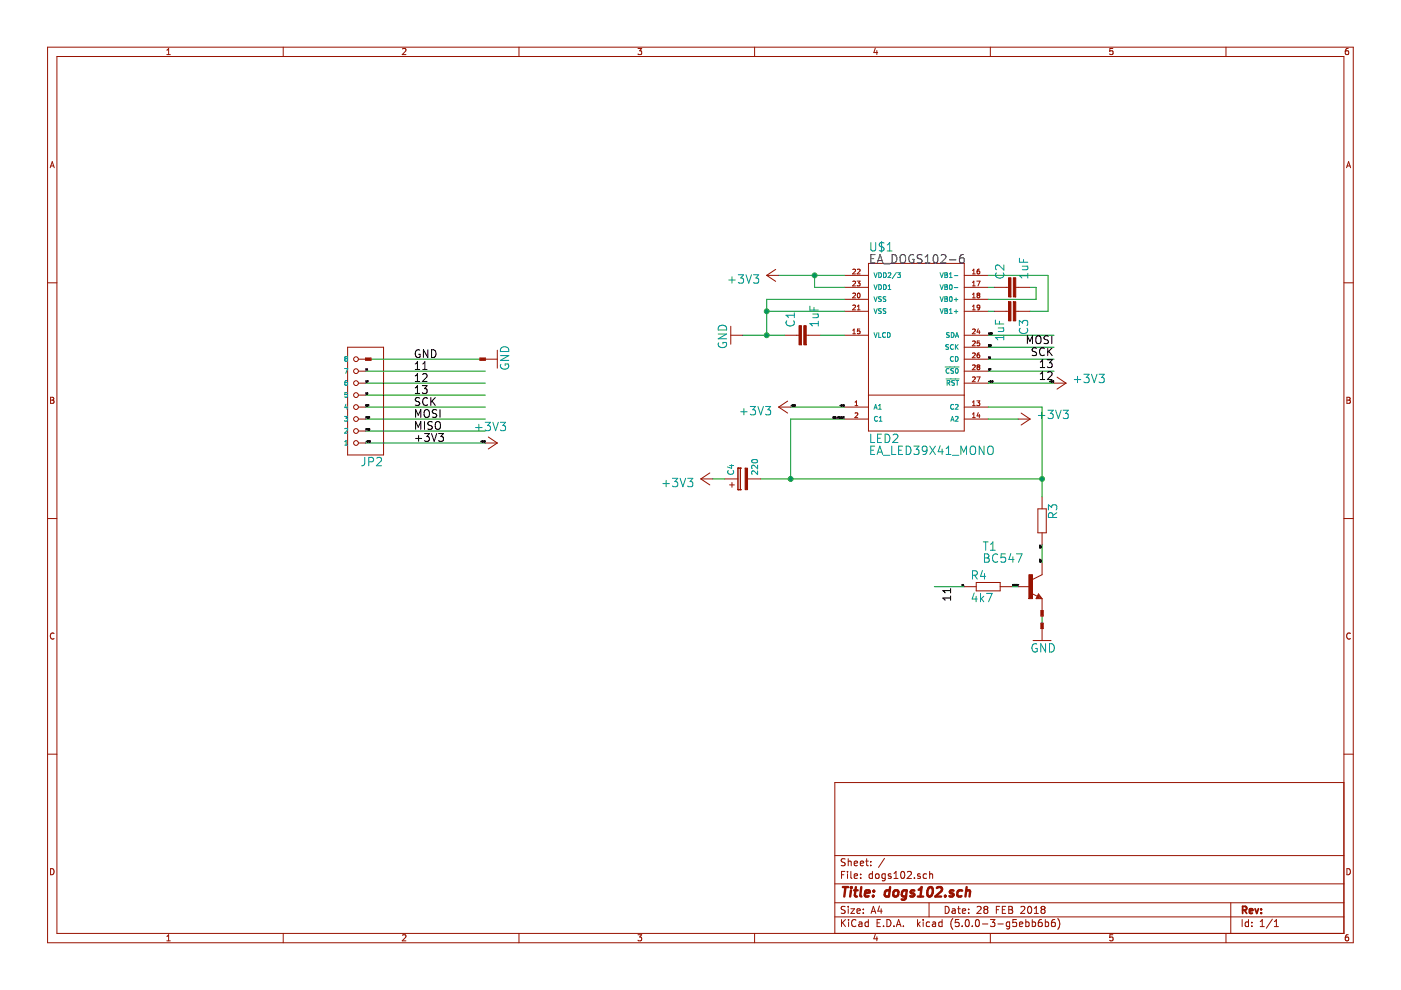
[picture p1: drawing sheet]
<svg xmlns="http://www.w3.org/2000/svg" width="297mm" height="210mm" viewBox="0 0 297 210" stroke-linecap="round" stroke-linejoin="round" font-family="sans-serif">
<g fill="none" stroke="#981200" stroke-width=".21">
<path d="M10.1 10h276.8v189.9h-276.8zM12.1 12h272.8v185.9h-272.8zM35.4 11.6h.7M35.4 10.6l.4-.3v1.3M60 10v2M85.3 10.4l.5-.1 .3 .3-.8 1h.8M110 10v2M135.3 10.3h.8l-.5 .5 .4 .1v.5l-.2 .2-.5-.2M160 10v2M185.6 10.2l-.3 .9h.8M185.9 10.7v.9M210 10v2"/>
<path d="M235.9 10.3h-.6v.6l.6-.1v.6l-.1 .2-.5-.2M259.9 10v2M285.9 10.3h-.4l-.2 .3-.1 .7 .3 .3 .4-.2v-.6h-.4l-.3 .2M10.6 35.6l.5-1.3 .4 1.3M10.7 35.2h.7M285.5 35.6l.4-1.3 .5 1.3M285.6 35.2h.6M10.1 60h2M162.6 58.4l1.9 1.3M162.6 58.4h2.5M164.5 57.1l-1.9 1.3M179.1 58.4h5"/>
<path d="M180.8 59.7l.4-.1 .2 .3-.6 .7h.6M180.8 57.1h.4l.2 .2-.6 .8h.6M181.7 59.6h.7l-.4 .4 .4 .2-.1 .3h-.6M181.8 57.1h.4l.2 .2-.7 .8h.7M184.1 55.8h20.3v35.6h-20.3zM204.4 58.4h5.1M206.2 57.3l.3-.2v1M206.2 59.9l.3-.3v1M206.2 58.1h.6M207.1 59.6h.7l-.4 1M207.6 57.1a.4 .4 0 0 0-.4 .4l.1 .5h.4l-.1-.5-.2-.1-.2 .2M284.9 60h2"/>
<path d="M73.7 73.6h7.6v22.9h-7.6zM76 76.2h1.5M76 78.7h1.5M77.5 75.9h1.2v.5h-1.2zM77.7 76v.2M77.7 76.2h.1M77.8 76h.1M77.8 76.2h-.1M77.8 76h-.1M78.1 76v.3l-.1-.3v.3M78.3 76l.1 .2-.2 .1v-.3h.2M101.8 75.9h1.1v.5h-1.1z"/>
<path d="M102 76v.3l.1-.1M102 76h.1M102.1 76h-.1M102.4 76v.3l-.2-.3v.3M102.6 76h.1M102.6 76h-.1v.3l.1-.1M102.6 76v.2M102.6 76.2h.1M102.9 76.2h2.5M105.4 74.3v3.8M154.9 71.1h2.6M154.9 69.2v3.8"/>
<path d="M166.4 71.1h3M170.9 71.1h3.1M179.1 71.1h5M179.1 60.9h5M179.1 66h5M179.1 63.5h5M180.8 64.8l.4-.1 .2 .3-.6 .7h.6M180.8 70.8h.6M180.8 62.2l.4-.1 .2 .3-.6 .8h.6M180.8 70l.3-.2v1M181.8 65.7h.6M181.8 65l.3-.3v1"/>
<path d="M181.9 62.2l.1-.1a.49 .49 0 0 1 .4 .6 .49 .49 0 0 1-.5 .4l-.1-.3zM182.3 69.8h-.5v.4h.5v.5h-.5M204.4 71.1h5.1M204.4 60.9h5.1M204.4 66h5.1M204.4 76.2h5.1M204.4 73.6h5.1M204.4 78.7h5.1M204.4 63.5h5.1M206.2 62.4l.3-.3v1.1M206.2 65l.3-.3v1M206.2 77.5l.4-.1 .2 .3-.7 .7h.7"/>
<path d="M206.2 69.8h.4l.2 .2-.7 .8h.7M206.2 72.4l.4-.1 .2 .3-.7 .7h.7M206.2 74.9l.4-.1 .2 .3-.7 .8h.7M206.2 80l.4-.1 .2 .3-.7 .7h.7M206.2 63.2h.6M206.2 60.6h.6M206.2 65.7h.6M207.1 79.9h.7l-.4 1M207.4 62.6l-.2-.2 .2-.3 .3 .2-.2 .3M207.4 62.6l-.2 .2 .2 .4 .3-.2-.2-.4M207.4 77.8l-.2-.2 .2-.2 .3 .2-.2 .2M207.4 77.8l-.2 .2 .2 .4 .3-.2-.2-.4"/>
<path d="M207.4 77.8h.1M207.4 62.6h.1M207.4 69.7l-.2 .7h.6M207.6 70.1v.7M207.6 74.8a.4 .4 0 0 0-.4 .5l.1 .5h.4l-.1-.5-.2-.1-.2 .2M207.7 72.3h-.5v.5l.4-.1 .1 .5h-.5M207.7 65.1l-.2 .2-.3-.1v-.4l.3-.1 .2 .2v.5l-.4 .3M210.8 60.9h3M210.8 66h3M215.4 60.9h3M215.4 66h3M224.1 80l1.9 1.2"/>
<path d="M10.7 84.2h.5l.2 .3-.2 .3 .3 .3-.3 .4h-.5zM10.7 84.8h.5M76 88.8h1.5M76 81.2h1.5M76 86.3h1.5M76 93.9h1.5M76 91.4h1.5M76 83.8h1.5M102.9 93.9h2.5M103.5 92.7l1.9 1.2M105.4 93.9l-1.9 1.3M156.5 99.3h.1"/>
<path d="M156.5 99.3v4.5M156.5 99.3h.5M157 99.3h.1M157 99.3v4.5M165.1 86.3l1.9 1.3M165.1 86.3h2.5M167 85l-1.9 1.3M179.1 88.8h5M179.1 86.3h5M181.3 86h.6M181.3 85.3l.3-.3v1M181.3 87.6l.4-.1 .2 .3-.7 .7h.7"/>
<path d="M184.1 83.8h20.3M204.4 88.8h5.1M204.4 81.2h5.1M204.4 86.3h5.1M206.2 86h.6M206.2 88.5h.6M206.2 85.3l.3-.3v1M206.2 87.8l.3-.3v1M207.1 85h.6l-.3 .4 .3 .1v.4h-.6M207.4 87.5l-.2 .7h.6M207.6 87.9v.6M215.9 88.8h2.5"/>
<path d="M216.5 87.6l1.9 1.2M218.4 88.8l-1.9 1.3M223.5 81.2h2.5M226 81.2l-1.9 1.3M285.6 84.2h.4l.3 .3-.3 .3 .3 .3-.2 .4h-.5zM285.6 84.8h.4M10.1 109.9h2M148.6 101.5h2.5M148.6 101.5l1.9 1.3M150.5 100.3l-1.9 1.2M153.7 101.5h2.8M154.7 102.8h1"/>
<path d="M155.2 102.3v1M156.5 103.8h.1M156.5 103.8h.5M157 103.8h.1M158.5 101.5h2.8M220.1 107.9h1.7v5.1h-1.7zM220.9 105.4v2.5M220.9 113v2.5M220.9 119.3v2.6l-2 1M284.9 109.9h2M11.5 134.3a.58 .58 0 0 0-.8 .5 .58 .58 0 0 0 .8 .6M204.4 124.4h2.6"/>
<path d="M207 123.5h5.1v1.8h-5.1zM212.1 124.4h2.5M215.9 124.4h2.5M218.7 125.8l1.2 .6M219 135.8h3.8M220.2 125.9l.7 1h-1.2zM220.2 126.4l.1 .3h-.4l.3-.5 .5 .6h-.8M220.7 129.5h.5v1.1h-.5zM220.7 132.1h.5v1.2h-.5zM220.8 132.9h.1M220.8 132.9v.1M220.8 129.9h.2l-.2 .2h.2"/>
<path d="M220.8 132.6h.2l-.2 .2h.2M220.8 130.2v.2M220.8 129.7h.2M220.8 129.7h.1M220.8 130.3h.1M220.8 132.4h.1M220.8 132.4l.2 .1h-.2zM220.8 133h.1M220.9 126.9v2.6M220.9 130.3l.1-.1-.2 .2M220.9 133.3v2.5M221 133h-.1"/>
<path d="M221 132.9h-.1M221 129.7h.1M221 132.9h.1M221 132.9l-.2 .1M286.3 134.3a.58 .58 0 0 0-.8 .5 .58 .58 0 0 0 .8 .6M10.1 159.9h2M284.9 159.9h2M284.9 165.9h-107.9v32M10.7 184.2a.65 .65 0 0 1 .8 .6 .65 .65 0 0 1-.8 .7zM35.4 198.5l.4-.3v1.3M35.4 199.5h.7M60 197.9v2"/>
<path d="M85.3 198.3l.5-.1 .3 .3-.8 1h.8M110 197.9v2M135.3 198.2h.8l-.5 .5 .4 .1v.6l-.2 .1-.5-.1M160 197.9v2M177 194.4h107.9M177 191.4h107.9M177 187.4h107.9M177 181.4h107.9M178.4 185.5h.5M178.4 195v1.5M178.6 195.6l.7 .9M179.1 184.8h-.7v1.5"/>
<path d="M179.2 192.2h-.6l-.3 .2 .2 .4 .6 .3v.4l-.2 .2-.6-.1M179.2 182.1h-.6l-.3 .2 .2 .4 .6 .3v.4l-.2 .2-.6-.1M179.3 195l-.9 .8M179.7 184.8v.1M179.7 185.3v1M179.8 182.1v1.5M179.8 192.2v.1M179.8 192.7v1M179.8 182.7l.2-.1h.4l.1 1M179.9 195v.1M179.9 195.5v1M180.4 192.7h.8l-.8 1h.8"/>
<path d="M180.4 184.8v1.3l.2 .2M181.1 183.1l.7-.2v-.3h-.5l-.2 .2 .1 .7h.6M181.1 185.8l.7-.2v-.3h-.5l-.2 .2 .1 .7h.6M181.5 195.1a.59 .59 0 0 0-.8 0 .59 .59 0 0 0-.1 .7 .56 .56 0 0 0 .2 .6 .56 .56 0 0 0 .7-.1M181.7 193.2l.7-.2-.1-.2-.4-.1-.2 .2 .1 .7h.5M182.1 195.5h.6l.1 1M182.4 183.1l.7-.2-.1-.3h-.4l-.2 .2 .1 .7h.5M182.5 186.1v.2M182.5 185.3v.2M182.8 195.8l-.5 .1-.3 .2 .3 .4 .5-.1M183 193.5v.2M183 192.8v.1"/>
<path d="M183.5 182.6h.6M183.7 182.1v1.3l.4 .2M184.1 195.5h-.4l-.3 .2 .1 .6 .2 .2 .4-.1M184.1 195v1.5M184.6 183.4v.2M184.6 182.6v.2M184.7 193.7l.5-1.5 .5 1.5M184.8 193.2h.8M185 185.3h-.5l-.2 .2v.6l.2 .2 .5-.1M185 184.8v1.5M185.6 198.1l-.3 .9h.8M185.7 185.4l.2-.1 .4 .1 .1 .6-.1 .2-.4 .1-.2-.2z"/>
<path d="M185.9 198.6v.9M186 195.7h.5M186.5 192.1l-.4 1.1h1M186.7 195h-.7v1.5h.7M186.8 192.7v1M187.3 196.3v.2M187.5 182l-1.2 1.9M187.7 185.3h-.4l-.3 .2 .1 .7h.6M187.7 185.3v1.2l-.3 .3-.3-.1M188 195a.76 .76 0 0 1 .9 .7 .76 .76 0 0 1-.9 .8zM188.9 185.3h-.4l-.2 .2 .1 .2 .5 .1v.4h-.6M189.5 196.3v.2"/>
<path d="M189.5 186.3h.9M189.5 185.2l.5-.4v1.5M190 196.5l.5-1.5 .5 1.5M190.2 196h.7M191.2 184.8h.1a.8 .8 0 0 1 .5 .7 .8 .8 0 0 1-.5 .8 1 1 0 0 1-.1-1.5zM191.5 196.3v.2M192.4 184.9l.6-.1 .2 .4-.9 1.1h.9M193.9 186.1v.2M194.5 195v1.5M194.7 195.9l.4 .6M195.1 185.3h-.4l-.2 .2 .1 .2 .5 .1v.4h-.6M195.1 195.5l-.6 .5"/>
<path d="M195.7 195v.1M195.7 195.5v1M196.4 185.3h-.4l-.3 .2 .1 .6 .2 .2 .4-.1M197 191.4v3M197.1 195.5h-.4l-.3 .2v.6l.3 .2 .4-.1M197.1 185.4l.2-.1h.4v1M197.1 184.8v1.5M197.7 195.5h.6l.1 1M198.4 195.8l-.7 .3 .2 .4 .5-.1M199.7 195.5h-.4l-.3 .2 .1 .6 .2 .2 .4-.1M199.7 195v1.5M200.4 192.2a.75 .75 0 0 1 .8 .7 .75 .75 0 0 1-.8 .8z"/>
<path d="M201.9 192.8h.6v.9M202 194.8a1.71 1.71 0 0 0 0 2.2M202.5 193l-.5 .1-.2 .2 .2 .4 .5-.1M203 192.7h.6M203.2 192.2v1.3l.4 .2M203.3 195h-.7l-.1 .7 .7-.1 .2 .2-.1 .5-.2 .2-.6-.2M204 196.3v.2M204 193.2l.7-.2v-.2l-.5-.1-.2 .2 .1 .7h.6M204.9 195h.1a.81 .81 0 0 1 .5 .7 .81 .81 0 0 1-.5 .8 .95 .95 0 0 1-.1-1.5zM205.4 193.5v.2M205.4 192.8v.1M206.1 196.3v.2"/>
<path d="M207 195h.3a.85 .85 0 0 1-.1 1.5 1 1 0 0 1-.2-1.5zM207.2 192.3l.5-.1 .3 .4-.9 1.1h.9M208.3 195.9h1.1M208.9 192.8l-.3-.3 .3-.3 .5 .1v.4l-.2 .1M208.9 192.8l-.3 .3 .1 .4 .2 .2h.3l.2-.3v-.4l-.2-.2M208.9 192.8h.3M210 197.9v2M210 195h.9l-.5 .5 .5 .2v.6l-.3 .2-.6-.2M211.2 192.9h.5M211.6 195.9h1.1M212 192.2h-.8v1.5M212.5 192.9h.5"/>
<path d="M213.2 192.2h-.7v1.5h.7M213.9 192.2h.5l.2 .2v.4l-.2 .1 .2 .1 .1 .4-.3 .3h-.5zM213.9 192.9h.5M214.1 195.5h-.5l-.3 .2 .1 .6 .2 .2 .5-.1M214.1 195.5l-.1 1.3-.2 .2-.4-.1M215.5 195h-.7l-.1 .7 .7-.1 .1 .7-.2 .2-.6-.2M216.1 196l.8-.2-.1-.3h-.5l-.2 .2 .1 .7h.6M216.4 192.3l.6-.1 .2 .1 .1 .3-.9 1.1h.9M217.5 195.5h.4l.3 .2-.1 .7h-.6M217.5 195v1.5M218.1 192.2h.1a.8 .8 0 0 1 .5 .7 .8 .8 0 0 1-.5 .8 1 1 0 0 1-.1-1.5zM218.9 195.5h.4l.3 .2-.1 .6-.2 .2-.4-.1"/>
<path d="M218.9 195v1.5M219.3 193.7h.9M219.3 192.6l.4-.4v1.5M220.8 195h-.4a1.11 1.11 0 0 0-.1 1.4l.4 .1 .2-.2 .1-.5-.3-.3-.4 .1-.2 .2M221 192.8l-.3-.3 .3-.3h.3l.3 .2-.3 .4M221 192.8l-.3 .3 .1 .4 .2 .2h.3l.3-.3v-.3l-.3-.3M221 192.8h.3M221.6 195.5h.5l.2 .2-.1 .7h-.6M221.6 195v1.5M223.6 195h-.4a1.16 1.16 0 0 0-.2 1.4l.5 .1 .2-.2 .1-.5-.3-.3-.5 .1-.1 .2M224.3 194.8a1.71 1.71 0 0 1 0 2.2M235.9 198.2h-.6v.6l.6-.1v.7l-.1 .1-.5-.1"/>
<path d="M259.9 197.9v2M260.9 191.4v6.5M263.4 195v1.5M264.7 195.5h-.4l-.3 .2 .1 .7h.6M264.7 195v1.5M265.4 196.3v.2M265.4 195.5v.2M267.2 196.5h.9M267.2 195.4l.4-.4v1.5M269.8 194.9l-1.3 1.9M270.2 196.5h.9M270.2 195.4l.4-.4v1.5"/>
<path d="M285.6 184.2a.65 .65 0 0 1 .7 .6 .65 .65 0 0 1-.7 .7zM285.9 198.2h-.4l-.2 .3-.1 .7 .3 .3 .4-.1v-.7h-.4l-.3 .2"/>
<circle cx="75.5" cy="78.7" r=".51"/>
<circle cx="75.5" cy="76.2" r=".51"/>
<circle cx="75.5" cy="83.8" r=".51"/>
<circle cx="75.5" cy="88.8" r=".51"/>
<circle cx="75.5" cy="91.4" r=".51"/>
<circle cx="75.5" cy="86.3" r=".51"/>
<circle cx="75.5" cy="81.2" r=".51"/>
<circle cx="75.5" cy="93.9" r=".51"/>
</g>
<g fill="none" stroke="#009596" stroke-width=".21">
<path d="M154.5 59.4h1.4M155.2 58.7v1.3M156.5 58.3h1.2l-.7 .6 .5 .1 .2 .3-.1 .6-.3 .1-.8-.1M158.2 58.3l.5 1.7 .6-1.7M159.8 58.3h1.1l-.6 .6 .5 .2v.8l-.3 .1-.7-.1M184.6 51.4v1.5l.4 .3h.3l.4-.3v-1.5M184.6 54.8h.6M185.3 57.8l.4 1 .3-1M185.5 54h-.9v1.7h.9M186 55.7l.6-1.7 .6 1.7M186.2 55.2h.8M186.3 57.8a.51 .51 0 0 1 .6 .5 .51 .51 0 0 1-.6 .5z"/>
<path d="M186.9 51.2v2.3M187.3 57.8a.51 .51 0 0 1 .6 .5 .51 .51 0 0 1-.6 .5zM187.4 55.9h1.3M187.4 51.5l-.7-.1-.3 .4 .1 .3 .9 .4v.6a.78 .78 0 0 1-1 0M188.1 53.2h1M188.1 51.9l.5-.5v1.8M188.3 57.9l.4-.1 .2 .3-.6 .7h.6M189.1 54a.9 .9 0 0 1 1.1 .9 .9 .9 0 0 1-1.1 .8zM190 57.8l-.8 1.3M190.3 57.8h.6l-.3 .4 .3 .2v.3h-.6M190.9 54.2l.3-.2a.62 .62 0 0 1 .8 .6l-.1 .9-.3 .2h-.5a1.41 1.41 0 0 1-.2-1.5zM193.7 54.1a.87 .87 0 0 0-1.1 .6 .87 .87 0 0 0 .7 1l.5-.1v-.6h-.4"/>
<path d="M195.5 54.1l-.7-.1-.3 .3v.4l.9 .4v.5a.78 .78 0 0 1-.9 .1M196.2 55.7h1M196.2 54.5l.5-.5v1.7M198 54.1l.3-.1a.98 .98 0 0 1 .3 1.7h-.2a.95 .95 0 0 1-.4-1.6zM199.3 57.8l.4 1 .3-1M199.5 54.1l.3-.1h.4l.3 .1 .1 .4-.1 .2-1 1h1.1M200.3 57.8h.4l.2 .2-.2 .3 .2 .3-.2 .2h-.4zM200.3 58.3h.4M201.3 58.1l.3-.3v1M201.3 58.8h.6M201.3 55.1h1.4M202.3 58.4h.8"/>
<path d="M204.3 54a.75 .75 0 0 0-.9 .7v.7l.2 .3h.5l.3-.1v-.6l-.1-.3h-.5l-.4 .3M211.2 57.9a.72 .72 0 0 0 0 .8 .72 .72 0 0 0 .9 .3 .68 .68 0 0 0 .7-.4 .68 .68 0 0 0-.1-.7M212.8 56.2v1.1l-1-1-.2-.1-.4 .1-.1 .2v.4l.1 .3M216.1 54.8v.8h1.8M216.8 56.4h1.1M217 55v.6M217.8 56.4l.1 .3-.1 .4-1 .1M217.9 58v1M217.9 58.5h-1.8l.5 .5M73 78.1h.7l-.4 1.1M73.3 76l-.2-.2 .2-.2 .4 .2-.2 .2M73.3 76l-.2 .2 .2 .4 .4-.2-.2-.4"/>
<path d="M73.3 76h.2M106.1 75.4h1.8l-1.8 1h1.8M106.2 77.2a.87 .87 0 0 0 .6 1.1 .87 .87 0 0 0 1.1-.6l-.2-.5h-.6v.3M106.3 73.7a.93 .93 0 0 1 1.1-.1 .93 .93 0 0 1 .5 .9h-1.8v-.4zM152.3 70.8h1.7l-1.7 1h1.7M152.4 72.7a.87 .87 0 0 0 .6 1.1 .87 .87 0 0 0 1-.7l-.1-.5h-.6v.3M152.5 69.1a.93 .93 0 0 1 1.1-.1 .93 .93 0 0 1 .4 1h-1.7v-.4zM166.8 68a.72 .72 0 0 0 0 .9 .72 .72 0 0 0 .9 .2 .68 .68 0 0 0 .6-.3 .68 .68 0 0 0 0-.8M168.4 66.8h-1.8l.5 .5M168.4 66.3v1M171.7 64.9v.8h1.8M172.3 66.6h1.2"/>
<path d="M172.6 65.2v.5M173.3 66.6l.2 .2-.1 .5h-1.1M173.5 68.1v1M173.5 68.6h-1.8l.5 .5M185.3 60.4l.4 1 .3-1M185.3 70.5l.4 1 .3-1M185.3 62.9l.4 1 .3-1M185.3 65.4l.4 1.1 .3-1.1M186.3 70.5v1h.5M186.3 60.4a.51 .51 0 0 1 .6 .5 .51 .51 0 0 1-.6 .5zM186.8 63h-.5a.42 .42 0 0 0 .5 .5l-.1 .4h-.4M186.8 65.5h-.5a.42 .42 0 0 0 .5 .6v.2l-.1 .2-.4-.1"/>
<path d="M187.3 60.4a.51 .51 0 0 1 .6 .5 .51 .51 0 0 1-.6 .5zM187.7 70.6a.46 .46 0 0 0-.6 .4 .46 .46 0 0 0 .6 .4M187.8 63h-.5v.3l.4 .2 .1 .2-.2 .2h-.3M187.8 65.5h-.5v.3l.4 .2 .1 .3-.2 .2-.3-.1M188.2 70.5a.51 .51 0 0 1 .6 .5 .51 .51 0 0 1-.6 .5zM188.3 61.4h.6M188.3 60.6l.3-.2v1M199.3 62.9l.4 1 .3-1M199.3 60.4l.4 1 .3-1M199.3 65.4l.4 1.1 .3-1.1M200.3 63.4h.4M200.3 60.8h.4"/>
<path d="M200.3 65.9h.4M200.4 77.8h2.9M200.7 60.8l.2-.2-.1-.2h-.5v1l.5-.1 .1-.4M200.7 63.4l.2-.2-.1-.2-.5-.1v1h.5l.1-.4M200.7 65.9l.2-.2-.1-.2-.5-.1v1.1l.5-.1 .1-.4M200.7 63.4h.1M200.7 60.8l.1 .1M200.7 65.9l.1 .1M200.8 63.4l.1 .1M200.8 60.9h.1M200.8 66h.1M201.1 73.1h-.5a.42 .42 0 0 0 .5 .6l-.1 .3h-.5"/>
<path d="M201.2 78.2a.46 .46 0 0 0-.6 .4 .46 .46 0 0 0 .6 .5M201.3 70.6h-.6v.3l.5 .2 .1 .2-.2 .2h-.4M201.3 65.7l.3-.3v1.1M201.3 66.5h.6M201.4 63l.1-.1a.55 .55 0 0 1 .4 .5 .55 .55 0 0 1-.4 .5l-.2-.2zM201.4 60.4h.1a.55 .55 0 0 1 .4 .5 .55 .55 0 0 1-.4 .5l-.2-.2zM201.7 70.5a.51 .51 0 0 1 .6 .5 .51 .51 0 0 1-.6 .5zM202.1 75.7a.46 .46 0 0 0-.6 .4 .46 .46 0 0 0 .6 .4M202.1 73.1a.46 .46 0 0 0-.6 .5 .46 .46 0 0 0 .6 .4M202.2 78.2h-.6a.42 .42 0 0 0 .5 .5v.4h-.5M202.3 63.5h.8M202.3 61h.8"/>
<path d="M202.3 66.1h.8M202.6 75.6a.51 .51 0 0 1 .6 .5 .51 .51 0 0 1-.6 .5zM202.6 73.1v1M202.6 71.5l.3-1 .3 1M202.7 78.2l.1-.1a.49 .49 0 0 1 .4 .6 .49 .49 0 0 1-.5 .4l-.1-.4zM202.7 71.2h.4M202.7 73.5l.4 .6M202.7 63.1v.8M202.7 65.7v.8M203.1 73.1l-.5 .5M211 67.9v.8h1.8M211.6 69.5h1.2"/>
<path d="M211.9 68.1v.6M212.7 69.5l.1 .3-.1 .4-1.1 .1M212.8 71.1v1M212.8 71.6h-1.8l.5 .5M216.1 69v-1.1l.7 .6 .2-.5h.7l.2 .3-.2 .7M216.3 69.6a.72 .72 0 0 0 0 .9 .72 .72 0 0 0 .8 .2 .68 .68 0 0 0 .7-.3 .68 .68 0 0 0-.1-.8M228.5 79.8v1.3M229.8 79.4h1.1l-.6 .6 .4 .1 .2 .3-.1 .6-.2 .1-.8-.1M231.4 79.4l.6 1.7 .6-1.7M233 79.4h1.1l-.6 .6 .5 .2v.8l-.2 .1-.8-.1M73 88.3h.7l-.4 .4 .4 .1-.1 .4h-.6M73.1 94.4h.6"/>
<path d="M73.1 93.6l.3-.2v1M73.1 90.9l.4-.1 .2 .3-.7 .7h.7M73.3 85.7l-.2 .7h.6M73.6 80.7l-.5 .2v.6l.2 .2 .3-.1v-.5h-.3l-.2 .1M73.6 86.1v.7M73.6 83.2h-.5v.5l.5-.1v.5h-.5M77.3 97v1.2a.55 .55 0 0 1-.6 .6M78.2 97.9l.8-.1 .2-.2-.1-.4-.2-.2h-.7v1.8M79.9 97.2l.2-.2h.5l.2 .2 .1 .3-.1 .2-1 1.1h1.1M100.8 90.7h1.4M101.5 90v1.3M102.9 89.5h1.1l-.6 .7 .4 .1 .2 .3-.1 .6-.3 .1-.7-.1"/>
<path d="M104.5 89.5l.6 1.8 .6-1.8M106.1 89.5h1.1l-.6 .7 .5 .2v.8l-.2 .1-.8-.1M154.4 99.8a.56 .56 0 0 0 .5 .8 .56 .56 0 0 0 .5-.8M154.7 98.7h.8M155.1 98.5v.8l-.9-.3M157 87.3h1.4M157.7 86.6v1.4M159.1 86.2h1.1l-.6 .7h.4l.2 .3-.1 .6-.3 .2-.7-.2M159.5 97.5a.68 .68 0 0 1 1.1 .3 .73 .73 0 0 1-1.2-.1zM160.6 99.8v.8l-.9-.8-.3 .3 .1 .5M160.6 98.6v.8l-.9-.8-.3 .3 .1 .5M160.7 86.2l.6 1.8 .6-1.8"/>
<path d="M162.3 86.2h1.1l-.6 .7 .5 .1v.8l-.2 .2-.8-.2M184.6 92v1.8h.9M184.6 95.5h.6M185.3 86.8l.4-1 .3 1M185.4 86.5h.5M185.5 94.6h-.9v1.8h.9M186 96.4l.5-1.8 .7 1.8M186 88.4a.46 .46 0 0 0-.6 .4 .46 .46 0 0 0 .6 .4M186.1 92.9h.5M186.1 95.9h.9M186.3 86.8h.5M186.3 86l.3-.2v1"/>
<path d="M186.4 89.3h.6M186.4 88.6l.3-.3v1M186.9 92h-.8v1.8h.8M187.3 96.5h1.4M187.7 92a.9 .9 0 0 1 1 .9 .9 .9 0 0 1-1 .9zM189.1 94.6v1.8h.8M189.4 92.2l.6-.2 .3 .2 .1 .4-1.1 1.2h1.1M190.5 95.5h.6M191.4 94.6h-.9v1.8h.9M192.1 94.6a.9 .9 0 0 1 1.1 .9 .9 .9 0 0 1-1.1 .9zM193.8 94.6h1l-.5 .7 .5 .2v.7l-.3 .2-.7-.2M196.5 95.3l-.3 .4-.6-.2v-.7l.6-.2a1.12 1.12 0 0 1-.2 1.8h-.3"/>
<path d="M197.1 94.6l1.2 1.8M198.3 94.6l-1.2 1.8M199.3 94.5l-.4 1.3h1.1M199.7 95.2v1.2M200.6 80.3h2.7M200.6 96.4h1M200.6 95.1l.5-.5v1.8M200.8 81.2h.5v-.4l-.5-.1v1M201.1 81.2l.3 .5M201.6 89.3l.3-1 .4 1M201.7 89h.5M202 96.5h1.3"/>
<path d="M202.2 85.8a.46 .46 0 0 0-.7 .4 .46 .46 0 0 0 .7 .5M202.4 80.7l-.6 .1v.3l.5 .1 .1 .3-.2 .2-.4-.1M202.6 88.4l.3-.1 .2 .3-.6 .7h.6M202.6 85.8h.3l.2 .2-.6 .8h.6M202.7 80.7h.5M202.9 80.7v1M203.7 96.4v-1.8l.6 1.3 .6-1.3v1.8M205.8 94.8l.3-.2a.62 .62 0 0 1 .8 .6l-.1 .9-.4 .3-.5-.1a1.41 1.41 0 0 1-.1-1.5zM208.6 94.6v1.8l-1-1.8v1.8M209.5 94.8a.6 .6 0 0 1 1 0 1.19 1.19 0 0 1-.3 1.6l-.6-.1a1.35 1.35 0 0 1-.1-1.5zM220.2 88.1h1.3M220.8 87.4v1.3"/>
<path d="M222.2 87h1.1l-.6 .7h.4l.2 .3-.1 .6-.3 .1-.7-.1M223.8 87l.6 1.7 .6-1.7M225.4 87h1.1l-.6 .7 .5 .1v.8l-.2 .1-.8-.1M227.8 80.5h1.3M140.5 102.5h1.4M141.2 101.8v1.4M142.6 101.4h1.1l-.6 .7 .4 .1 .2 .2-.1 .6-.3 .2-.7-.2M144.2 101.4l.6 1.8 .6-1.8M145.8 101.4h1.1l-.6 .7 .5 .2v.7l-.2 .2-.8-.2M208.5 114.9h1M208.7 117.4h.6l.3 .2 .1 .3-.4 .4 .4 .3-.1 .5-.9 .1zM208.7 118.3h.6"/>
<path d="M209 114.9v1.8M210 116.7h1M210 115.4l.5-.5v1.8M211.5 117.6a.71 .71 0 0 0-.9 0 .71 .71 0 0 0-.2 .8 .67 .67 0 0 0 .4 .7 .67 .67 0 0 0 .7 0M213.1 117.4h-.8l-.1 .9 .3-.2 .5 .1 .2 .2-.1 .7-.2 .1-.7-.1M214.3 117.4l-.4 1.2h1.1M214.7 118v1.2M215.5 117.4h1.2l-.8 1.8M222.3 108.1v-1.1l.7 .6 .1-.5h.8l.2 .3-.2 .7M223.2 109.7l-.1-.8-.2-.2-.4 .1-.2 .3v.6h1.8M224.1 108.7l-.9 .6M206.2 122l.8-.1 .2-.3-.1-.4-.2-.2h-.7v1.8"/>
<path d="M206.5 125.7l-.4 1.3h1.1M206.6 122l.6 .8M207 126.4v1.2M207.9 125.8v1.8M208.1 126.9l.5 .7M208.3 120.9l-.4 1.3h1.1M208.6 126.4l-.7 .7M208.7 121.6v1.2M209.2 125.8h1.2l-.8 1.8M219.8 136.6a.82 .82 0 0 0-1 .8 .82 .82 0 0 0 1 .8l.1-.7h-.4M221.7 136.5v1.8l-1-1.8v1.8M222.5 136.5a.9 .9 0 0 1 1 .9 .9 .9 0 0 1-1 .9z"/>
</g>
<g fill="#981200" stroke="#981200" stroke-width=".21">
<path d="M170.4 69h.5v4.1h-.5z" fill-rule="evenodd"/>
<path d="M169.4 69h.5v4.1h-.5z" fill-rule="evenodd"/>
<path d="M214.8 58.9h.6v4.1h-.6z" fill-rule="evenodd"/>
<path d="M213.8 58.9h.5v4.1h-.5z" fill-rule="evenodd"/>
<path d="M213.8 64h.5v4h-.5z" fill-rule="evenodd"/>
<path d="M214.8 64h.6v4h-.6z" fill-rule="evenodd"/>
<path d="M218.1 121.9h.8v5h-.8z" fill-rule="evenodd"/>
<path d="M158 99.3h.5v4.5h-.5z" fill-rule="evenodd"/>
</g>
<g fill="none" stroke="#982296" stroke-width=".21">
<path d="M184.6 54.8h.6M185.5 54h-.9v1.7h.9M186 55.7l.6-1.7 .6 1.7M186.2 55.2h.8M187.4 55.9h1.3M189.1 54a.9 .9 0 0 1 1.1 .9 .9 .9 0 0 1-1.1 .8zM190.9 54.2l.3-.2a.62 .62 0 0 1 .8 .6l-.1 .9-.3 .2h-.5a1.41 1.41 0 0 1-.2-1.5zM193.7 54.1a.87 .87 0 0 0-1.1 .6 .87 .87 0 0 0 .7 1l.5-.1v-.6h-.4M195.5 54.1l-.7-.1-.3 .3v.4l.9 .4v.5a.78 .78 0 0 1-.9 .1M196.2 55.7h1M196.2 54.5l.5-.5v1.7M198 54.1l.3-.1a.98 .98 0 0 1 .3 1.7h-.2a.95 .95 0 0 1-.4-1.6z"/>
<path d="M199.5 54.1l.3-.1h.4l.3 .1 .1 .4-.1 .2-1 1h1.1M201.3 55.1h1.4M204.3 54a.75 .75 0 0 0-.9 .7v.7l.2 .3h.5l.3-.1v-.6l-.1-.3h-.5l-.4 .3"/>
</g>
<g fill="none" stroke="#009300" stroke-width=".21">
<path d="M165.1 58.4h14M172.7 58.4v2.5h6.4M209.5 58.4h12.7v7.6h-3.8M77.5 78.7h25.4M77.5 76.2h25.4M157.5 71.1h8.9M162.6 66h16.5M174 71.1h5.1M179.1 63.5h-16.5v7.6M209.5 60.9h1.3M209.5 78.7h14M209.5 76.2h14"/>
<path d="M209.5 71.1h14M209.5 66h1.3M209.5 73.6h14M218.4 60.9h1.3v2.6h-10.2M77.5 88.8h25.4M77.5 86.3h25.4M77.5 93.9h25.4M77.5 81.2h25.4M77.5 83.8h25.4M77.5 91.4h25.4M167.6 86.3h11.5M179.1 88.8h-11.5v12.7"/>
<path d="M209.5 88.8h6.4M209.5 86.3h11.4v19.1M209.5 81.2h14M151.1 101.5h2.6M161.3 101.5h59.6M220.9 115.5v3.8M198.1 124.4h6.3M214.6 124.4h1.3M220.9 129.5v3.8"/>
</g>
<g fill="none" stroke="#000" stroke-width=".21">
<path d="M77.6 78.5h.1M77.6 78.3v-.1v.3M77.8 78.5h.2M77.8 78.3l.1-.1v.3M88 78.3h1M88 77.2l.5-.5v1.6M88 79.7l.5-.5v1.7M89 74.3a.76 .76 0 0 0-1 .7 .76 .76 0 0 0 1 .7l.1-.6h-.3M89.6 78.3h1M89.6 77.2l.5-.5v1.6M89.6 79.4l.2-.2h.5l.3 .5-1.1 1.2h1.1M90.7 74.2v1.6l-.9-1.6v1.6"/>
<path d="M91.5 74.2a.83 .83 0 0 1 .9 .8 .83 .83 0 0 1-.9 .8zM209.6 78.5h.1M209.6 75.8v-.1v.2M209.6 78.3v-.1v.3M209.6 75.9h.1M209.6 73.2h.1M209.6 73.2l.1 .1-.1 .1M209.6 70.9v-.3l.1 .2 .1-.2v.3M209.6 73.3h.1M209.7 73.2h-.1M209.8 75.7l.1 .1M209.8 75.9h.1"/>
<path d="M209.8 78.2h.1M209.8 78.2l.2 .1M209.9 70.6h.1v.3zM209.9 73.1l-.1 .2 .2 .1M209.9 70.6h.1M209.9 73.1l-.1 .1M209.9 73.1l.1 .1M209.9 78.2h.1M209.9 75.8v.1M209.9 75.8h.1M210 73.2h.1M210 78.3l-.2 .2h.2"/>
<path d="M210 78.3h.1M210 75.9h-.1M210 70.6h.1M210.1 73.1v.3M210.1 70.7h.1M210.1 70.6v.1M210.1 73.2l.1 .2M210.2 70.7h.1M210.2 70.6h.1M210.2 70.6h-.1M210.2 73.1l-.1 .2M210.3 70.7h.1"/>
<path d="M210.3 70.6h.1M210.3 70.7l-.2 .2M210.4 70.6v.3M217.8 72.9v-1.7l.6 1.2 .5-1.2v1.7M219.7 71.5l.3-.3a.58 .58 0 0 1 .7 .6l-.1 .8a.56 .56 0 0 1-.9 0zM219.8 73.8l-.7-.1-.3 .4 .2 .4 .7 .3v.4l-.2 .2-.7-.1M220.6 76.8l.4-.5v1.6M220.6 79.3l.4-.5v1.7M220.6 77.9h.9M221.4 73.9a.66 .66 0 0 0-.8 0 .66 .66 0 0 0-.2 .8 .61 .61 0 0 0 .3 .6 .61 .61 0 0 0 .7-.1M222.1 76.3h1l-.6 .6 .5 .2v.7l-.2 .1-.7-.1M222.1 79l.3-.2h.4l.3 .5-1 1.2h1"/>
<path d="M222.1 73.7v1.7M222.3 71.3l-.6-.1-.4 .3 .2 .4 .7 .3v.5l-.2 .2-.7-.1M222.4 74.5l.7 .9M223 71.2v1.7M223.1 73.7l-1 1M77.6 81h.1M77.6 86.1h.1M77.6 80.8v.2M77.6 83.4v-.1v.2M77.6 83.5h.1M77.6 85.9h.1M77.6 93.6h.2"/>
<path d="M77.6 88.6v-.2l.1 .1 .1-.1v.2M77.6 91.2v-.3l.1 .2 .1-.2v.3M77.6 86h.1M77.7 93.5v.2M77.7 85.9h-.1l.1 .1M77.7 86v.1M77.7 86.1h.1M77.8 83.3h.2l-.1 .2M77.8 83.5h.1M77.8 80.8h.1M77.8 80.8h.2l-.2 .2h.2M77.8 85.9h.1"/>
<path d="M77.9 93.4l.1 .1M77.9 88.4h.1v.2zM77.9 90.9v.3M77.9 85.8h.1M77.9 85.8l-.1 .2 .2 .1M77.9 85.8l.1 .1M77.9 80.8h.1M77.9 83.5h.1M78 85.9h.1M78 86.1h.1M78 93.5v.2h-.1M78 93.6h.1"/>
<path d="M78 91l.1 .1-.1 .1M78 93.6v.1M78 88.5v.1M78.1 85.8v.3M78.1 93.4l.1 .3 .1-.3M78.1 88.4l.2 .1-.2 .1M78.1 90.9h-.1l.1 .1M78.1 88.4h.1M78.1 85.9l.1 .2M78.1 88.5h.1M78.2 91l.1 .2 .1-.2M78.2 88.5h.1"/>
<path d="M78.2 85.8l-.1 .2M78.2 90.9h.2M78.2 90.9v.1M78.3 88.4h-.2M78.3 93.4l.2 .1M78.4 90.9v.1M78.4 88.4v.2M78.5 93.5v.2h-.2M78.5 93.6h.1M78.5 93.6v.1M88 82.2l.5-.4v1.6M88 80.9h1"/>
<path d="M88 83.4h1M88.1 93h1.3M88.1 88.5v-1.7l.6 1.2 .5-1.2v1.7M88.1 91v-1.6l.6 1.2 .5-1.2v1.6M88.8 92.3v1.3M89 84.4l-.6-.1-.3 .2v.4l.7 .4 .2 .4-.3 .3-.7-.1M89.5 81.8h1.1l-.6 .6 .5 .2v.7l-.2 .1-.8-.1M90 91.9h1l-.5 .7h.4l.1 .3-.1 .5-.2 .2-.7-.2M90 87.1a.56 .56 0 0 1 .6-.3 .56 .56 0 0 1 .4 .6v.6a.56 .56 0 0 1-.5 .5 .56 .56 0 0 1-.6-.5zM90 89.4v1.6M90.6 84.5a.66 .66 0 0 0-.8 0 .66 .66 0 0 0-.2 .8 .61 .61 0 0 0 .3 .6 .61 .61 0 0 0 .7-.1M91.3 84.3v1.7"/>
<path d="M91.5 91.9l.6 1.7 .5-1.7M91.6 85l.7 1M91.7 89.5l-.7-.1-.2 .2v.4l.7 .3 .2 .4-.4 .3h-.6M92.3 84.3l-1 1M92.4 89.6a.54 .54 0 0 1 .6-.2 .54 .54 0 0 1 .4 .5v.6a.55 .55 0 0 1-.6 .6 .55 .55 0 0 1-.5-.6zM92.6 86.9l-.6-.1-.3 .4 .1 .4 .7 .3v.4a.67 .67 0 0 1-.8 .1M93 91.9h1l-.5 .7 .4 .1v.7l-.2 .2-.7-.2M93.3 86.8v1.7M101.9 93.6h.2M102 93.5v.2M102.2 93.4l.1 .1M102.3 93.5v.2h-.1"/>
<path d="M102.3 93.6h.1M102.4 93.6l-.1 .1M102.4 93.4l.1 .3 .1-.3 .2 .1M102.8 93.6l-.2 .1M102.8 93.5v.1M167.7 86h.2M167.8 85.9v.2M168 85.8h.2l-.1 .3M168 86.1h.1M168.1 86.1h.1M168.2 85.8l.1 .3 .1-.3M168.4 85.8h.2v.3"/>
<path d="M168.4 86.1h.1M168.5 86.1h.1M168.6 86h.1M168.6 86v.1M176.6 88.4v.2h.1M176.8 88.6h.1M176.8 88.4h.1M176.8 88.4v.2M177.1 88.4l-.1 .2h.1M177.1 88.4h.1M177.1 88.6h.1M177.1 88.4v.2"/>
<path d="M177.2 88.6h.2M177.5 88.4l.1 .2M177.7 88.5h.1M177.8 88.4v.2M177.9 88.4v.2l.1-.2M177.9 88.4h.1M178 88.4h.1M178.1 86h.2M178.1 88.6h.2M178.2 85.9v.2M178.3 85.8h.2v.3M178.3 86.1h.1"/>
<path d="M178.3 88.4v.2h.2M178.3 88.4h.1M178.4 88.4l.1 .1M178.4 86.1h.1M178.5 86h.1M178.5 86v.1M178.5 88.5v.1M178.6 85.8l.1 .3v-.3M178.6 88.4v.2l.2-.2M178.8 85.8h.2v.3M178.8 86.1h.2M178.9 88.4h.1"/>
<path d="M178.9 88.4v.2M179 86.1h.1M209.6 80.9h.2M209.7 80.8v.2M209.9 80.8h.1v.2M209.9 81h.1M210 81h.1M210.1 80.8l.1 .2 .1-.2M210.3 80.8h.2v.2M210.3 81h.2M210.5 80.9h.1M210.5 81h.1"/>
<path d="M220.6 80.5h.9M222.5 80.9h.2M222.6 80.8v.2M222.8 80.8h.1v.2M222.8 81h.1M222.9 80.9h.1M222.9 81h.1M223 80.8l.1 .2 .1-.2M223.2 80.8h.2v.2M223.2 81h.2M223.4 81h.1M220.4 118.9h.3"/>
<path d="M220.4 115.9h.3M220.5 119.1h.2l-.2 .1h.2M220.5 118.9h.1M220.5 116.1h.2l-.2 .1h.2M220.5 115.9h.1M220.5 119h.1M220.5 118.9v.1M220.5 115.8v.2l.1-.2M220.5 118.8v.1M220.6 115.9h.1M220.6 118.9v.1M220.6 118.9h.1"/>
<path d="M220.6 118.8h.1M220.6 115.8v.1M220.6 115.8h.1M220.6 118.8v.1M220.7 118.8h.1M220.7 115.8h.1M220.7 115.8v.2M220.7 118.8v.2M220.7 115.7l-.2-.1v.1M220.7 118.7l-.2-.1v.1M201.5 124.8v.9M201.5 126.3v1"/>
<path d="M201.5 126.8h-1.6l.5 .5M201.5 125.2h-1.6l.5 .5M204 124.2h.1M204 124v-.1v.3M204.2 124.2h.2M204.2 124l.1-.1v.3M214.8 123.9v.3l-.1-.3v.3M214.9 124.2h.2M214.9 124l.2 .1M214.9 123.9h.2M214.9 123.9v.1M214.9 124h.1"/>
<path d="M215 123.9h-.1M215 123.9v.3M215.1 124.1h.1M215.1 124.1v.1M215.1 124.2v-.3l.2 .3M215.2 124h.1M215.2 123.9h.1M215.2 124.2h.1M215.2 124.1v.1M215.2 123.9l.1 .3M215.2 124v.1M215.2 123.9v.1"/>
<path d="M215.3 123.9h.1M215.3 124h.1M215.3 123.9v.3M215.4 124.2h.1M215.4 124h.1M215.4 123.9h.1M215.4 124l.1 .1M215.4 123.9v.1M215.5 123.9v.3M215.5 124.1h.1M215.5 123.9h.1M215.5 124.1v.1"/>
<path d="M215.6 124h.1M215.7 124h.1M215.7 123.9h.1M215.7 124l.1 .1M215.8 123.9h.1M215.8 124h.1M215.8 124h-.2M215.8 124v.2M215.8 124l-.2-.1 .2 .3"/>
</g>
<g fill="#009300" stroke="#009300" stroke-width=".21">
<circle cx="167.6" cy="101.5" r=".51"/>
<circle cx="162.6" cy="66" r=".51"/>
<circle cx="162.6" cy="71.1" r=".51"/>
<circle cx="220.9" cy="101.5" r=".51"/>
<circle cx="172.7" cy="58.4" r=".51"/>
</g>
<path d="M263.5 193l.7-.1 .1-.2-.1-.4-.2-.1h-.5v1.5M263.8 193l.5 .7M264.9 193.2l.7-.2-.1-.2-.4-.1-.2 .2 .1 .7h.5M266.1 192.7l.4 1 .3-1M267.4 193.5v.2M267.4 192.8v.1" fill="none" stroke="#981200" stroke-width=".38"/>
<g fill="none" stroke="#981200" stroke-width=".51">
<path d="M178.7 188.1h1.1M179.3 188.1l-.3 2M180.4 188.8l-.2 1.3M180.5 188.1v.2M180.5 188.1l.1 .1-.1 .1M181.1 188.8h.7M181.5 188.1l-.3 1.7 .1 .2 .4 .1M182.6 188.1l-.2 1.7 .2 .3M183.4 189.4l1-.2-.1-.4h-.5l-.4 .2v1h.8M185.1 189.9v.2M185.3 188.8l.1 .1-.2 .1M185.3 188.8l-.1 .2"/>
<path d="M188.6 188.8h-.7l-.3 .3v.6l.3 .4 .6-.1M188.7 188.1l-.2 2M189.6 188.9l.3-.1 .5 .1v.8l-.4 .4a.48 .48 0 0 1-.6-.4zM192.3 188.8h-.8l-.2 .3-.1 .6 .3 .4 .6-.1M192.3 188.8l-.4 1.8a.56 .56 0 0 1-.7 .1M193.9 188.8a.52 .52 0 0 0-.8 .3l.2 .3 .5 .1 .1 .3-.4 .3-.5-.1M194.6 190.1h1.1M194.8 188.7l.6-.6-.3 2M196.9 188.3l.1-.1a.42 .42 0 0 1 .5-.1 .42 .42 0 0 1 .2 .4 1.15 1.15 0 0 1-.7 1.6l-.3-.2-.1-.6zM198.6 188.3l.3-.2h.5l.3 .2v.4l-.1 .2-1.3 1.2h1.2M200.4 189.9v.2M202.2 188.8a.49 .49 0 0 0-.8 .3l.8 .6-.4 .4-.5-.1"/>
<path d="M204 188.8h-.6l-.3 .1-.2 .8 .4 .4 .6-.1M204.8 188.9l.4-.1h.4v1.3M204.9 188.1l-.2 2"/>
</g>
</svg>
